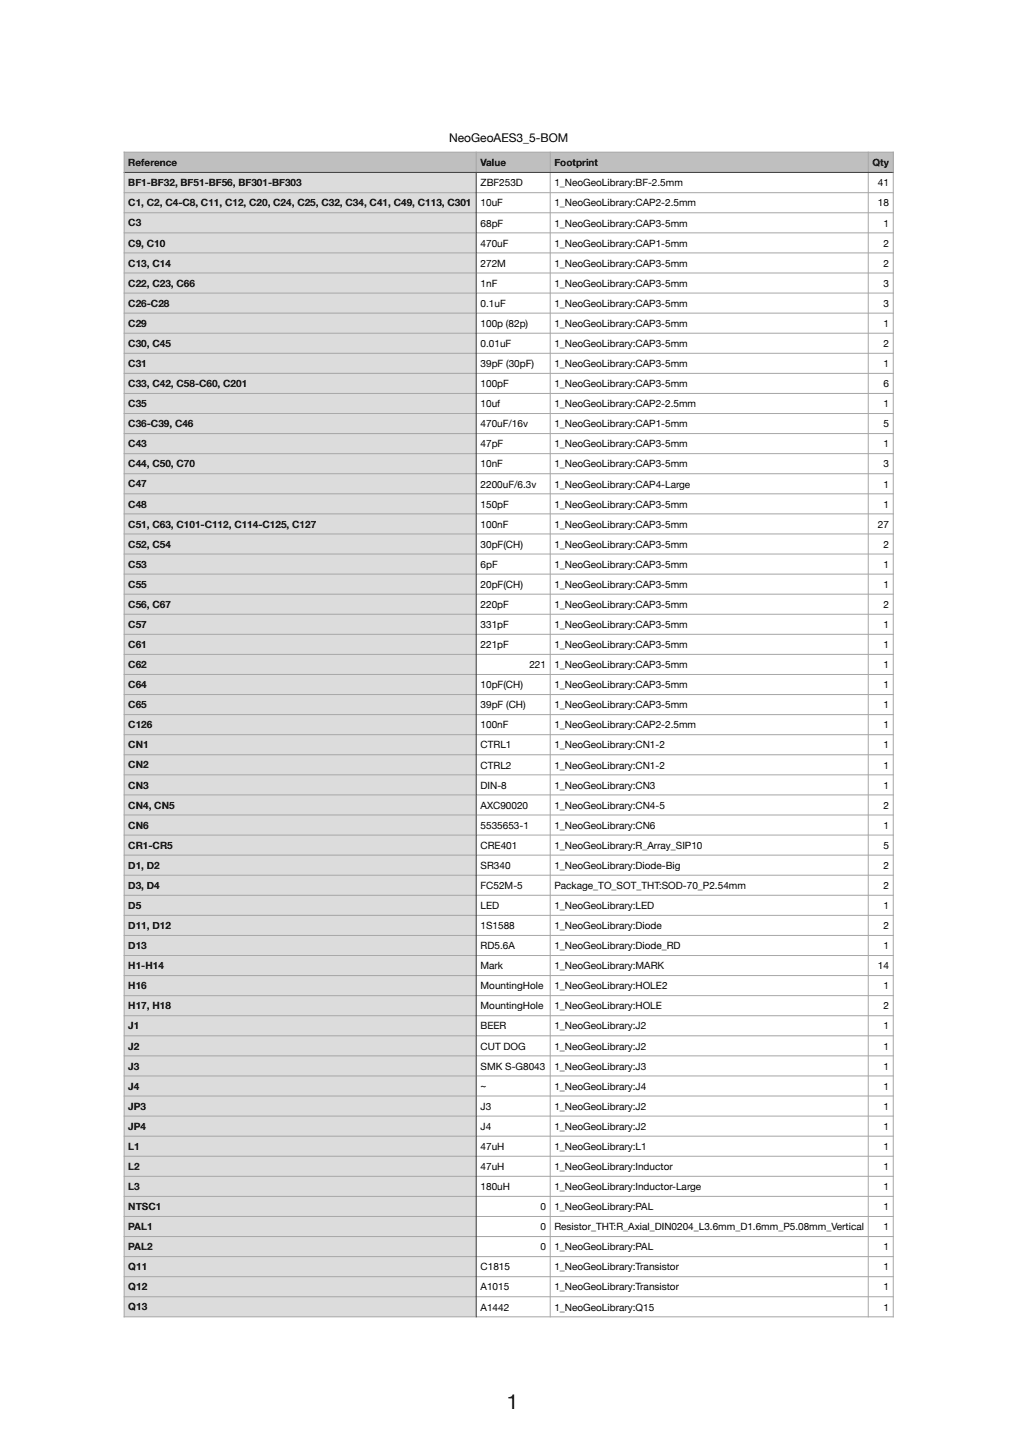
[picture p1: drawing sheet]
<svg xmlns="http://www.w3.org/2000/svg" width="362mm" height="512mm" viewBox="0 0 362 512" stroke-linecap="round" stroke-linejoin="round" font-family="sans-serif">
<defs><g id="words">
<text font-size="7.3" x="178.8" y="497.1">1</text>
<text font-size="4.2" x="158.4" y="50.1">NeoGeoAES3_5-BOM</text>
<g font-size="3.5">
<text x="45.3" y="58.5">Reference</text>
<text x="169.4" y="58.5">Value</text>
<text x="195.5" y="58.5">Footprint</text>
<text x="307.7" y="58.5">Qty</text>
<text x="45.3" y="65.7">BF1-BF32, BF51-BF56, BF301-BF303</text>
<text x="169.5" y="65.7">ZBF253D</text>
<text x="195.5" y="65.7">1_NeoGeoLibrary:BF-2.5mm</text>
<text x="309.7" y="65.7">41</text>
<text x="45.3" y="72.8">C1, C2, C4-C8, C11, C12, C20, C24, C25, C32, C34, C41, C49, C113, C301</text>
<text x="169.5" y="72.8">10uF</text>
<text x="195.5" y="72.8">1_NeoGeoLibrary:CAP2-2.5mm</text>
<text x="309.7" y="72.8">18</text>
<text x="45.3" y="79.9">C3</text>
<text x="169.5" y="79.9">68pF</text>
<text x="195.5" y="79.9">1_NeoGeoLibrary:CAP3-5mm</text>
<text x="311.6" y="79.9">1</text>
<text x="45.3" y="87">C9, C10</text>
<text x="169.5" y="87">470uF</text>
<text x="195.5" y="87">1_NeoGeoLibrary:CAP1-5mm</text>
<text x="311.6" y="87">2</text>
<text x="45.3" y="94">C13, C14</text>
<text x="169.5" y="94.1">272M</text>
<text x="195.5" y="94.1">1_NeoGeoLibrary:CAP3-5mm</text>
<text x="311.6" y="94.1">2</text>
<text x="45.3" y="101.1">C22, C23, C66</text>
<text x="169.5" y="101.1">1nF</text>
<text x="195.5" y="101.1">1_NeoGeoLibrary:CAP3-5mm</text>
<text x="311.6" y="101.1">3</text>
<text x="45.3" y="108.2">C26-C28</text>
<text x="169.5" y="108.2">0.1uF</text>
<text x="195.5" y="108.2">1_NeoGeoLibrary:CAP3-5mm</text>
<text x="311.6" y="108.2">3</text>
<text x="45.3" y="115.3">C29</text>
<text x="169.5" y="115.3">100p (82p)</text>
<text x="195.5" y="115.3">1_NeoGeoLibrary:CAP3-5mm</text>
<text x="311.6" y="115.3">1</text>
<text x="45.3" y="122.4">C30, C45</text>
<text x="169.5" y="122.4">0.01uF</text>
<text x="195.5" y="122.4">1_NeoGeoLibrary:CAP3-5mm</text>
<text x="311.6" y="122.4">2</text>
<text x="45.3" y="129.4">C31</text>
<text x="169.5" y="129.5">39pF (30pF)</text>
<text x="195.5" y="129.5">1_NeoGeoLibrary:CAP3-5mm</text>
<text x="311.6" y="129.5">1</text>
<text x="45.3" y="136.5">C33, C42, C58-C60, C201</text>
<text x="169.5" y="136.5">100pF</text>
<text x="195.5" y="136.5">1_NeoGeoLibrary:CAP3-5mm</text>
<text x="311.6" y="136.5">6</text>
<text x="45.3" y="143.6">C35</text>
<text x="169.5" y="143.6">10uf</text>
<text x="195.5" y="143.6">1_NeoGeoLibrary:CAP2-2.5mm</text>
<text x="311.6" y="143.6">1</text>
<text x="45.3" y="150.7">C36-C39, C46</text>
<text x="169.5" y="150.7">470uF/16v</text>
<text x="195.5" y="150.7">1_NeoGeoLibrary:CAP1-5mm</text>
<text x="311.6" y="150.7">5</text>
<text x="45.3" y="157.8">C43</text>
<text x="169.5" y="157.8">47pF</text>
<text x="195.5" y="157.8">1_NeoGeoLibrary:CAP3-5mm</text>
<text x="311.6" y="157.8">1</text>
<text x="45.3" y="164.9">C44, C50, C70</text>
<text x="169.5" y="164.9">10nF</text>
<text x="195.5" y="164.9">1_NeoGeoLibrary:CAP3-5mm</text>
<text x="311.6" y="164.9">3</text>
<text x="45.3" y="171.9">C47</text>
<text x="169.5" y="171.9">2200uF/6.3v</text>
<text x="195.5" y="171.9">1_NeoGeoLibrary:CAP4-Large</text>
<text x="311.6" y="171.9">1</text>
<text x="45.3" y="179">C48</text>
<text x="169.5" y="179">150pF</text>
<text x="195.5" y="179">1_NeoGeoLibrary:CAP3-5mm</text>
<text x="311.6" y="179">1</text>
<text x="45.3" y="186.1">C51, C63, C101-C112, C114-C125, C127</text>
<text x="169.5" y="186.1">100nF</text>
<text x="195.5" y="186.1">1_NeoGeoLibrary:CAP3-5mm</text>
<text x="309.7" y="186.1">27</text>
<text x="45.3" y="193.2">C52, C54</text>
<text x="169.5" y="193.2">30pF(CH)</text>
<text x="195.5" y="193.2">1_NeoGeoLibrary:CAP3-5mm</text>
<text x="311.6" y="193.2">2</text>
<text x="45.3" y="200.3">C53</text>
<text x="169.5" y="200.3">6pF</text>
<text x="195.5" y="200.3">1_NeoGeoLibrary:CAP3-5mm</text>
<text x="311.6" y="200.3">1</text>
<text x="45.3" y="207.3">C55</text>
<text x="169.5" y="207.3">20pF(CH)</text>
<text x="195.5" y="207.3">1_NeoGeoLibrary:CAP3-5mm</text>
<text x="311.6" y="207.3">1</text>
<text x="45.3" y="214.4">C56, C67</text>
<text x="169.5" y="214.4">220pF</text>
<text x="195.5" y="214.4">1_NeoGeoLibrary:CAP3-5mm</text>
<text x="311.6" y="214.4">2</text>
<text x="45.3" y="221.5">C57</text>
<text x="169.5" y="221.5">331pF</text>
<text x="195.5" y="221.5">1_NeoGeoLibrary:CAP3-5mm</text>
<text x="311.6" y="221.5">1</text>
<text x="45.3" y="228.6">C61</text>
<text x="169.5" y="228.6">221pF</text>
<text x="195.5" y="228.6">1_NeoGeoLibrary:CAP3-5mm</text>
<text x="311.6" y="228.6">1</text>
<text x="45.3" y="235.7">C62</text>
<text x="186.7" y="235.7">221</text>
<text x="195.5" y="235.7">1_NeoGeoLibrary:CAP3-5mm</text>
<text x="311.6" y="235.7">1</text>
<text x="45.3" y="242.7">C64</text>
<text x="169.5" y="242.8">10pF(CH)</text>
<text x="195.5" y="242.8">1_NeoGeoLibrary:CAP3-5mm</text>
<text x="311.6" y="242.8">1</text>
<text x="45.3" y="249.8">C65</text>
<text x="169.5" y="249.8">39pF (CH)</text>
<text x="195.5" y="249.8">1_NeoGeoLibrary:CAP3-5mm</text>
<text x="311.6" y="249.8">1</text>
<text x="45.3" y="256.9">C126</text>
<text x="169.5" y="256.9">100nF</text>
<text x="195.5" y="256.9">1_NeoGeoLibrary:CAP2-2.5mm</text>
<text x="311.6" y="256.9">1</text>
<text x="45.3" y="264">CN1</text>
<text x="169.5" y="264">CTRL1</text>
<text x="195.5" y="264">1_NeoGeoLibrary:CN1-2</text>
<text x="311.6" y="264">1</text>
<text x="45.3" y="271.1">CN2</text>
<text x="169.5" y="271.1">CTRL2</text>
<text x="195.5" y="271.1">1_NeoGeoLibrary:CN1-2</text>
<text x="311.6" y="271.1">1</text>
<text x="45.3" y="278.1">CN3</text>
<text x="169.5" y="278.2">DIN-8</text>
<text x="195.5" y="278.2">1_NeoGeoLibrary:CN3</text>
<text x="311.6" y="278.2">1</text>
<text x="45.3" y="285.2">CN4, CN5</text>
<text x="169.5" y="285.2">AXC90020</text>
<text x="195.5" y="285.2">1_NeoGeoLibrary:CN4-5</text>
<text x="311.6" y="285.2">2</text>
<text x="45.3" y="292.3">CN6</text>
<text x="169.5" y="292.3">5535653-1</text>
<text x="195.5" y="292.3">1_NeoGeoLibrary:CN6</text>
<text x="311.6" y="292.3">1</text>
<text x="45.3" y="299.4">CR1-CR5</text>
<text x="169.5" y="299.4">CRE401</text>
<text x="195.5" y="299.4">1_NeoGeoLibrary:R_Array_SIP10</text>
<text x="311.6" y="299.4">5</text>
<text x="45.3" y="306.5">D1, D2</text>
<text x="169.5" y="306.5">SR340</text>
<text x="195.5" y="306.5">1_NeoGeoLibrary:Diode-Big</text>
<text x="311.6" y="306.5">2</text>
<text x="45.3" y="313.5">D3, D4</text>
<text x="169.5" y="313.6">FC52M-5</text>
<text x="195.5" y="313.6">Package_TO_SOT_THT:SOD-70_P2.54mm</text>
<text x="311.6" y="313.6">2</text>
<text x="45.3" y="320.6">D5</text>
<text x="169.5" y="320.6">LED</text>
<text x="195.5" y="320.6">1_NeoGeoLibrary:LED</text>
<text x="311.6" y="320.6">1</text>
<text x="45.3" y="327.7">D11, D12</text>
<text x="169.5" y="327.7">1S1588</text>
<text x="195.5" y="327.7">1_NeoGeoLibrary:Diode</text>
<text x="311.6" y="327.7">2</text>
<text x="45.3" y="334.8">D13</text>
<text x="169.5" y="334.8">RD5.6A</text>
<text x="195.5" y="334.8">1_NeoGeoLibrary:Diode_RD</text>
<text x="311.6" y="334.8">1</text>
<text x="45.3" y="341.9">H1-H14</text>
<text x="169.5" y="341.9">Mark</text>
<text x="195.5" y="341.9">1_NeoGeoLibrary:MARK</text>
<text x="309.7" y="341.9">14</text>
<text x="45.3" y="348.9">H16</text>
<text x="169.5" y="349">MountingHole</text>
<text x="195.5" y="349">1_NeoGeoLibrary:HOLE2</text>
<text x="311.6" y="349">1</text>
<text x="45.3" y="356">H17, H18</text>
<text x="169.5" y="356">MountingHole</text>
<text x="195.5" y="356">1_NeoGeoLibrary:HOLE</text>
<text x="311.6" y="356">2</text>
<text x="45.3" y="363.1">J1</text>
<text x="169.5" y="363.1">BEER</text>
<text x="195.5" y="363.1">1_NeoGeoLibrary:J2</text>
<text x="311.6" y="363.1">1</text>
<text x="45.3" y="370.2">J2</text>
<text x="169.5" y="370.2">CUT DOG</text>
<text x="195.5" y="370.2">1_NeoGeoLibrary:J2</text>
<text x="311.6" y="370.2">1</text>
<text x="45.3" y="377.3">J3</text>
<text x="169.5" y="377.3">SMK S-G8043</text>
<text x="195.5" y="377.3">1_NeoGeoLibrary:J3</text>
<text x="311.6" y="377.3">1</text>
<text x="45.3" y="384.3">J4</text>
<text x="169.5" y="384.4">~</text>
<text x="195.5" y="384.4">1_NeoGeoLibrary:J4</text>
<text x="311.6" y="384.4">1</text>
<text x="45.3" y="391.4">JP3</text>
<text x="169.5" y="391.4">J3</text>
<text x="195.5" y="391.4">1_NeoGeoLibrary:J2</text>
<text x="311.6" y="391.4">1</text>
<text x="45.3" y="398.5">JP4</text>
<text x="169.5" y="398.5">J4</text>
<text x="195.5" y="398.5">1_NeoGeoLibrary:J2</text>
<text x="311.6" y="398.5">1</text>
<text x="45.3" y="405.6">L1</text>
<text x="169.5" y="405.6">47uH</text>
<text x="195.5" y="405.6">1_NeoGeoLibrary:L1</text>
<text x="311.6" y="405.6">1</text>
<text x="45.3" y="412.7">L2</text>
<text x="169.5" y="412.7">47uH</text>
<text x="195.5" y="412.7">1_NeoGeoLibrary:Inductor</text>
<text x="311.6" y="412.7">1</text>
<text x="45.3" y="419.7">L3</text>
<text x="169.5" y="419.8">180uH</text>
<text x="195.5" y="419.8">1_NeoGeoLibrary:Inductor-Large</text>
<text x="311.6" y="419.8">1</text>
<text x="45.3" y="426.8">NTSC1</text>
<text x="190.6" y="426.8">0</text>
<text x="195.5" y="426.8">1_NeoGeoLibrary:PAL</text>
<text x="311.6" y="426.8">1</text>
<text x="45.3" y="433.9">PAL1</text>
<text x="190.6" y="433.9">0</text>
<text x="195.5" y="433.9">Resistor_THT:R_Axial_DIN0204_L3.6mm_D1.6mm_P5.08mm_Vertical</text>
<text x="311.6" y="433.9">1</text>
<text x="45.3" y="441">PAL2</text>
<text x="190.6" y="441">0</text>
<text x="195.5" y="441">1_NeoGeoLibrary:PAL</text>
<text x="311.6" y="441">1</text>
<text x="45.3" y="448.1">Q11</text>
<text x="169.5" y="448.1">C1815</text>
<text x="195.5" y="448.1">1_NeoGeoLibrary:Transistor</text>
<text x="311.6" y="448.1">1</text>
<text x="45.3" y="455.1">Q12</text>
<text x="169.5" y="455.2">A1015</text>
<text x="195.5" y="455.2">1_NeoGeoLibrary:Transistor</text>
<text x="311.6" y="455.2">1</text>
<text x="45.3" y="462.2">Q13</text>
<text x="169.5" y="462.2">A1442</text>
<text x="195.5" y="462.2">1_NeoGeoLibrary:Q15</text>
<text x="311.6" y="462.2">1</text>
</g>
</g></defs>
<g fill="#bec0bf">
<path d="M43.8 53.7h124.2v7.1h-124.2z"/>
<path d="M168 53.7h26.1v7.1h-26.1z"/>
<path d="M194.1 53.7h112.2v7.1h-112.2z"/>
<path d="M306.3 53.7h8.8v7.1h-8.8z"/>
</g>
<g fill="#dcdcdc">
<path d="M43.8 60.8h124.2v7.2h-124.2z"/>
<path d="M43.8 68h124.2v7h-124.2z"/>
<path d="M43.8 75h124.2v7.1h-124.2z"/>
<path d="M43.8 82.1h124.2v7.1h-124.2z"/>
<path d="M43.8 89.2h124.2v7.1h-124.2z"/>
<path d="M43.8 96.3h124.2v7.1h-124.2z"/>
<path d="M43.8 103.4h124.2v7.1h-124.2z"/>
<path d="M43.8 110.5h124.2v7h-124.2z"/>
<path d="M43.8 117.5h124.2v7.1h-124.2z"/>
<path d="M43.8 124.6h124.2v7.1h-124.2z"/>
<path d="M43.8 131.7h124.2v7.1h-124.2z"/>
<path d="M43.8 138.8h124.2v7.1h-124.2z"/>
<path d="M43.8 145.9h124.2v7h-124.2z"/>
<path d="M43.8 152.9h124.2v7.1h-124.2z"/>
<path d="M43.8 160h124.2v7.1h-124.2z"/>
<path d="M43.8 167.1h124.2v7.1h-124.2z"/>
<path d="M43.8 174.2h124.2v7.1h-124.2z"/>
<path d="M43.8 181.3h124.2v7h-124.2z"/>
<path d="M43.8 188.3h124.2v7.1h-124.2z"/>
<path d="M43.8 195.4h124.2v7.1h-124.2z"/>
<path d="M43.8 202.5h124.2v7.1h-124.2z"/>
<path d="M43.8 209.6h124.2v7.1h-124.2z"/>
<path d="M43.8 216.7h124.2v7h-124.2z"/>
<path d="M43.8 223.7h124.2v7.1h-124.2z"/>
<path d="M43.8 230.8h124.2v7.1h-124.2z"/>
<path d="M43.8 237.9h124.2v7.1h-124.2z"/>
<path d="M43.8 245h124.2v7.1h-124.2z"/>
<path d="M43.8 252.1h124.2v7h-124.2z"/>
<path d="M43.8 259.1h124.2v7.1h-124.2z"/>
<path d="M43.8 266.2h124.2v7.1h-124.2z"/>
<path d="M43.8 273.3h124.2v7.1h-124.2z"/>
<path d="M43.8 280.4h124.2v7.1h-124.2z"/>
<path d="M43.8 287.5h124.2v7h-124.2z"/>
<path d="M43.8 294.5h124.2v7.1h-124.2z"/>
<path d="M43.8 301.6h124.2v7.1h-124.2z"/>
<path d="M43.8 308.7h124.2v7.1h-124.2z"/>
<path d="M43.8 315.8h124.2v7.1h-124.2z"/>
<path d="M43.8 322.9h124.2v7h-124.2z"/>
<path d="M43.8 329.9h124.2v7.1h-124.2z"/>
<path d="M43.8 337h124.2v7.1h-124.2z"/>
<path d="M43.8 344.1h124.2v7.1h-124.2z"/>
<path d="M43.8 351.2h124.2v7.1h-124.2z"/>
<path d="M43.8 358.3h124.2v7h-124.2z"/>
<path d="M43.8 365.3h124.2v7.1h-124.2z"/>
<path d="M43.8 372.4h124.2v7.1h-124.2z"/>
<path d="M43.8 379.5h124.2v7.1h-124.2z"/>
<path d="M43.8 386.6h124.2v7.1h-124.2z"/>
<path d="M43.8 393.7h124.2v7h-124.2z"/>
<path d="M43.8 400.7h124.2v7.1h-124.2z"/>
<path d="M43.8 407.8h124.2v7.1h-124.2z"/>
<path d="M43.8 414.9h124.2v7.1h-124.2z"/>
<path d="M43.8 422h124.2v7.1h-124.2z"/>
<path d="M43.8 429.1h124.2v7h-124.2z"/>
<path d="M43.8 436.1h124.2v7.1h-124.2z"/>
<path d="M43.8 443.2h124.2v7.1h-124.2z"/>
<path d="M43.8 450.3h124.2v7.1h-124.2z"/>
<path d="M43.8 457.4h124.2v7.1h-124.2z"/>
</g>
<g fill="none" stroke="#a6a6a6" stroke-width=".35">
<path d="M43.6 53.7h271.7M43.8 53.5v411.1M168 53.5v7.1M194.1 53.5v411.1M306.3 53.5v411.1M315.1 53.5v411.1M43.6 68h271.7M43.6 75h271.7M43.6 82.1h271.7M43.6 89.2h271.7M43.6 96.3h271.7M43.6 103.4h271.7"/>
<path d="M43.6 110.5h271.7M43.6 117.5h271.7M43.6 124.6h271.7M43.6 131.7h271.7M43.6 138.8h271.7M43.6 145.9h271.7M43.6 152.9h271.7M43.6 160h271.7M43.6 167.1h271.7M43.6 174.2h271.7M43.6 181.3h271.7M43.6 188.3h271.7"/>
<path d="M43.6 195.4h271.7M43.6 202.5h271.7M43.6 209.6h271.7M43.6 216.7h271.7M43.6 223.7h271.7M43.6 230.8h271.7M43.6 237.9h271.7M43.6 245h271.7M43.6 252.1h271.7M43.6 259.1h271.7M43.6 266.2h271.7M43.6 273.3h271.7"/>
<path d="M43.6 280.4h271.7M43.6 287.5h271.7M43.6 294.5h271.7M43.6 301.6h271.7M43.6 308.7h271.7M43.6 315.8h271.7M43.6 322.9h271.7M43.6 329.9h271.7M43.6 337h271.7M43.6 344.1h271.7M43.6 351.2h271.7M43.6 358.3h271.7"/>
<path d="M43.6 365.3h271.7M43.6 372.4h271.7M43.6 379.5h271.7M43.6 386.6h271.7M43.6 393.7h271.7M43.6 400.7h271.7M43.6 407.8h271.7M43.6 414.9h271.7M43.6 422h271.7M43.6 429.1h271.7M43.6 436.1h271.7M43.6 443.2h271.7"/>
<path d="M43.6 450.3h271.7M43.6 457.4h271.7M43.6 464.5h271.7"/>
</g>
<path d="M43.6 60.8h271.7M168 60.6v404" fill="none" stroke="#404040" stroke-width=".35"/>
<use href="#words"/>
</svg>
